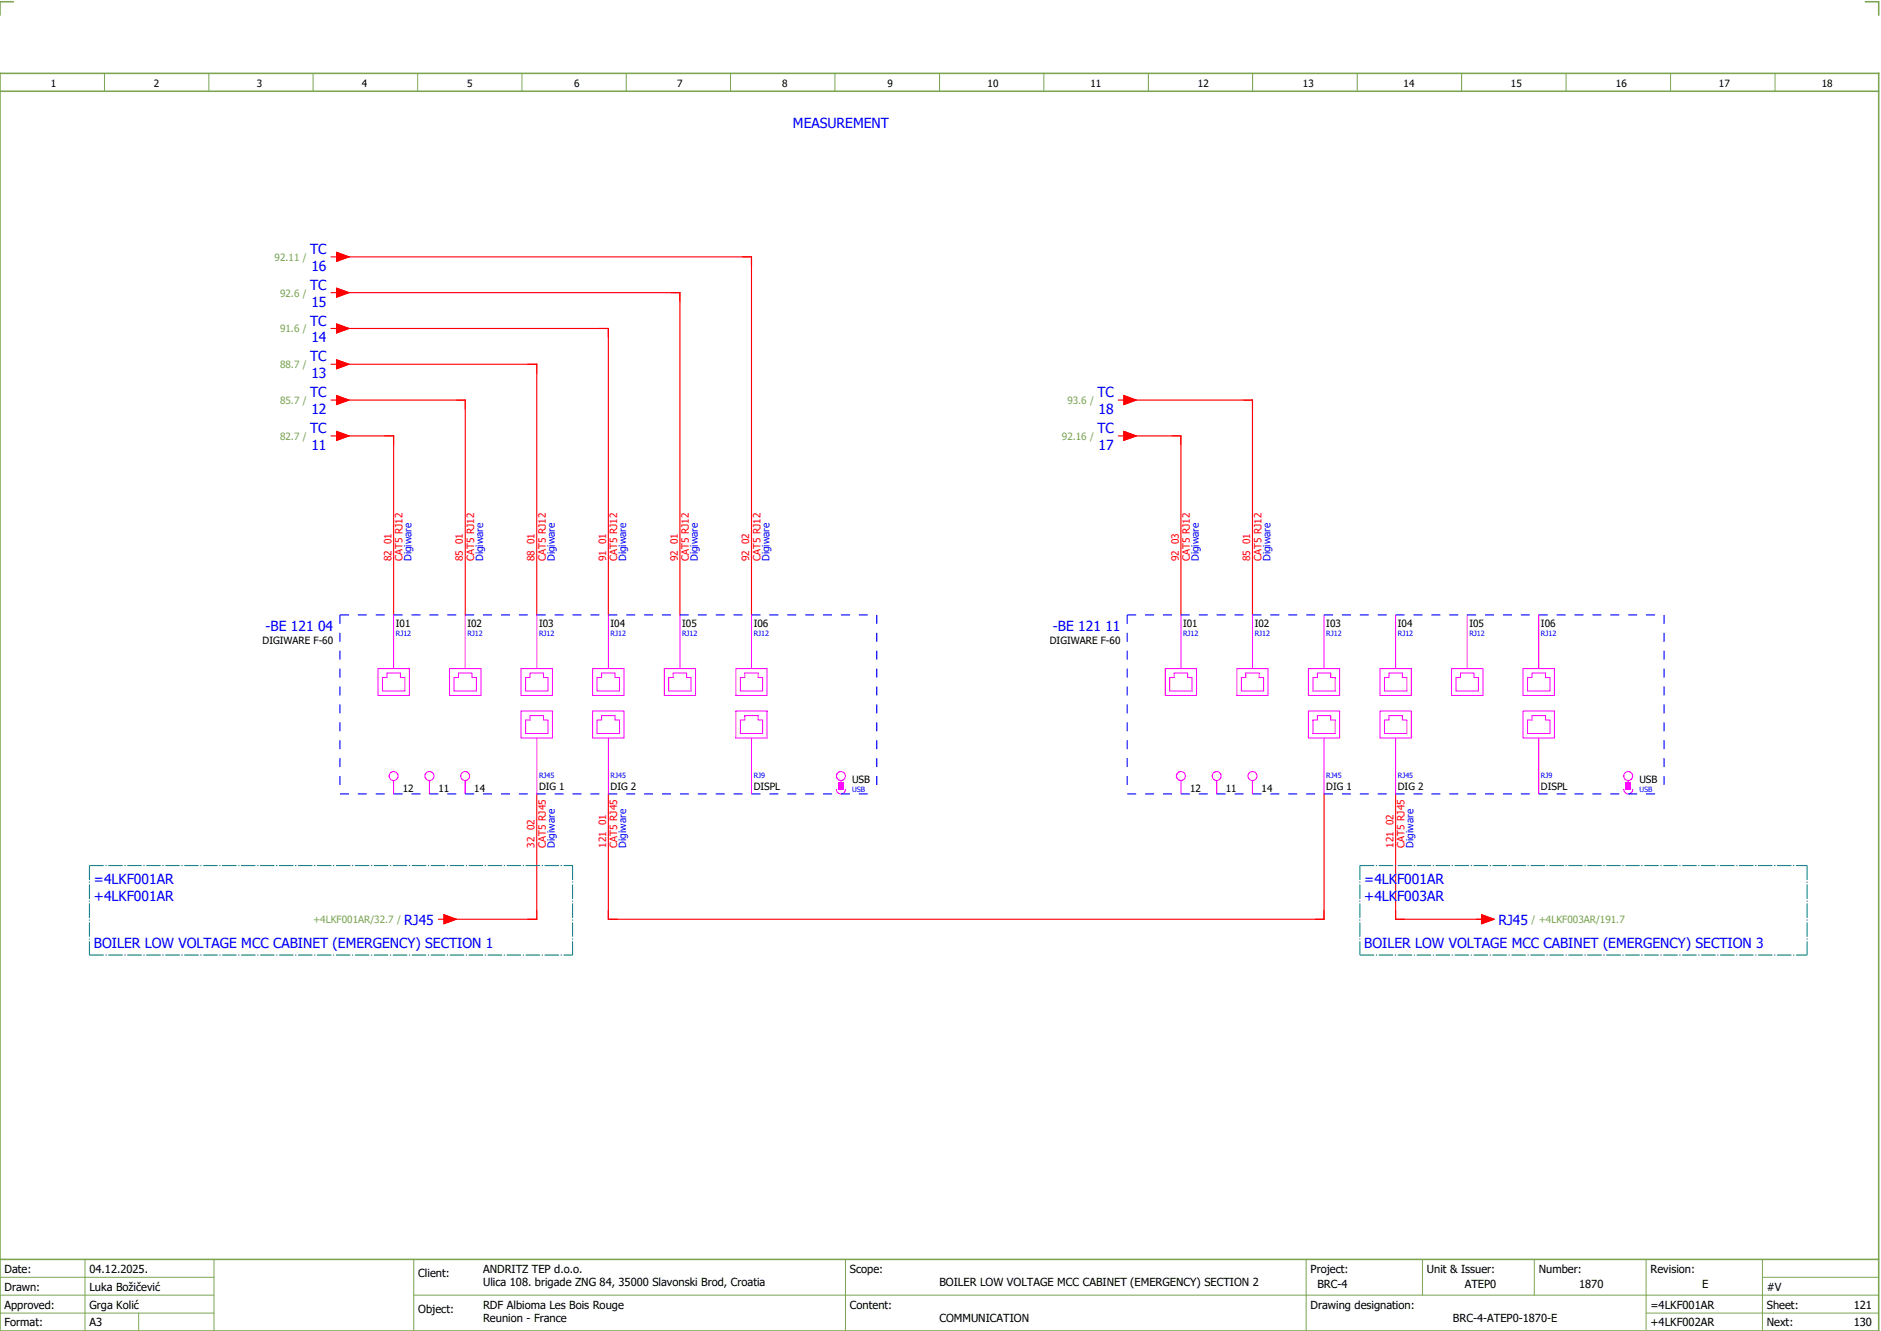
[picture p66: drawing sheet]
<svg xmlns="http://www.w3.org/2000/svg" width="421mm" height="297mm" viewBox="0 0 421 297" stroke-linecap="round" stroke-linejoin="round" font-family="sans-serif">
<defs><g id="words">
<g font-size="3.1" fill="#00f">
<text x="177.3" y="28.5">MEASUREMENT</text>
<text x="69.3" y="56.8">TC</text>
<text x="69.3" y="64.8">TC</text>
<text x="69.6" y="60.5">16</text>
<text x="69.6" y="68.5">15</text>
<text x="69.3" y="72.8">TC</text>
<text x="69.6" y="76.5">14</text>
<text x="69.3" y="80.8">TC</text>
<text x="69.3" y="88.8">TC</text>
<text x="69.6" y="84.5">13</text>
<text x="245.3" y="88.8">TC</text>
<text x="69.6" y="92.5">12</text>
<text x="245.6" y="92.5">18</text>
<text x="69.3" y="96.8">TC</text>
<text x="69.6" y="100.5">11</text>
<text x="245.3" y="96.8">TC</text>
<text x="245.6" y="100.5">17</text>
<text x="59.4" y="141">-BE 121 04</text>
<text x="235.4" y="141">-BE 121 11</text>
<text x="21" y="197.5">=4LKF001AR</text>
<text x="305" y="197.5">=4LKF001AR</text>
<text x="21" y="201.3">+4LKF001AR</text>
<text x="305" y="201.3">+4LKF003AR</text>
<text x="90.4" y="206.6">RJ45</text>
<text x="335" y="206.6">RJ45</text>
<text x="21" y="211.8">BOILER LOW VOLTAGE MCC CABINET (EMERGENCY) SECTION 1</text>
<text x="305" y="211.8">BOILER LOW VOLTAGE MCC CABINET (EMERGENCY) SECTION 3</text>
</g>
<g font-size="2.5">
<text x="1" y="284.4">Date:</text>
<text x="20" y="284.4">04.12.2025.</text>
<text x="93.5" y="285.4">Client:</text>
<text x="108" y="284.4">ANDRITZ TEP d.o.o.</text>
<text x="108" y="287.4">Ulica 108. brigade ZNG 84, 35000 Slavonski Brod, Croatia</text>
<text x="190" y="284.4">Scope:</text>
<text x="210" y="287.4">BOILER LOW VOLTAGE MCC CABINET (EMERGENCY) SECTION 2</text>
<text x="293" y="284.4">Project:</text>
<text x="294.5" y="287.9">BRC-4</text>
<text x="319" y="284.4">Unit &amp; Issuer:</text>
<text x="327.5" y="287.9">ATEP0</text>
<text x="344" y="284.4">Number:</text>
<text x="353" y="287.9">1870</text>
<text x="369" y="284.4">Revision:</text>
<text x="380.6" y="287.9">E</text>
<text x="1" y="288.4">Drawn:</text>
<text x="1" y="292.4">Approved:</text>
<text x="20" y="292.4">Grga Kolić</text>
<text x="20" y="288.4">Luka Božičević</text>
<text x="93.5" y="293.4">Object:</text>
<text x="108" y="292.4">RDF Albioma Les Bois Rouge</text>
<text x="190" y="292.4">Content:</text>
<text x="293" y="292.4">Drawing designation:</text>
<text x="369" y="292.4">=4LKF001AR</text>
<text x="395" y="292.4">Sheet:</text>
<text x="395" y="288.4">#V</text>
<text x="414.4" y="292.4">121</text>
<text x="1" y="296.4">Format:</text>
<text x="20" y="296.4">A3</text>
<text x="108" y="295.4">Reunion - France</text>
<text x="210" y="295.4">COMMUNICATION</text>
<text x="324.8" y="295.4">BRC-4-ATEP0-1870-E</text>
<text x="369" y="296.4">+4LKF002AR</text>
<text x="395" y="296.4">Next:</text>
<text x="414.4" y="296.4">130</text>
</g>
<g font-size="2.2">
<text x="11.4" y="19.4">1</text>
<text x="34.4" y="19.4">2</text>
<text x="57.4" y="19.4">3</text>
<text x="80.9" y="19.4">4</text>
<text x="104.4" y="19.4">5</text>
<text x="128.4" y="19.4">6</text>
<text x="151.4" y="19.4">7</text>
<text x="174.9" y="19.4">8</text>
<text x="198.4" y="19.4">9</text>
<text x="220.8" y="19.4">10</text>
<text x="243.8" y="19.4">11</text>
<text x="267.8" y="19.4">12</text>
<text x="291.3" y="19.4">13</text>
<text x="313.8" y="19.4">14</text>
<text x="337.8" y="19.4">15</text>
<text x="361.3" y="19.4">16</text>
<text x="384.3" y="19.4">17</text>
<text x="407.3" y="19.4">18</text>
<text x="58.7" y="143.9">DIGIWARE F-60</text>
<text x="88.5" y="140.1">I01</text>
<text x="104.5" y="140.1">I02</text>
<text x="120.5" y="140.1">I03</text>
<text x="136.5" y="140.1">I04</text>
<text x="152.5" y="140.1">I05</text>
<text x="168.5" y="140.1">I06</text>
<text x="234.7" y="143.9">DIGIWARE F-60</text>
<text x="264.5" y="140.1">I01</text>
<text x="280.5" y="140.1">I02</text>
<text x="296.5" y="140.1">I03</text>
<text x="312.5" y="140.1">I04</text>
<text x="328.5" y="140.1">I05</text>
<text x="344.5" y="140.1">I06</text>
<text x="90" y="177">12</text>
<text x="98" y="177">11</text>
<text x="106" y="177">14</text>
<text x="120.5" y="176.4">DIG 1</text>
<text x="136.5" y="176.4">DIG 2</text>
<text x="168.5" y="176.4">DISPL</text>
<text x="190.5" y="174.9">USB</text>
<text x="266" y="177">12</text>
<text x="274" y="177">11</text>
<text x="282" y="177">14</text>
<text x="296.5" y="176.4">DIG 1</text>
<text x="312.5" y="176.4">DIG 2</text>
<text x="344.5" y="176.4">DISPL</text>
<text x="366.5" y="174.9">USB</text>
</g>
<g font-size="2.2" fill="#7ca552">
<text x="61.4" y="58.3">92.11 /</text>
<text x="62.6" y="66.3">92.6 /</text>
<text x="62.6" y="74.3">91.6 /</text>
<text x="62.6" y="82.3">88.7 /</text>
<text x="62.6" y="90.3">85.7 /</text>
<text x="238.6" y="90.3">93.6 /</text>
<text x="62.6" y="98.3">82.7 /</text>
<text x="237.4" y="98.3">92.16 /</text>
<text x="70" y="206.3">+4LKF001AR/32.7 /</text>
<text x="342.4" y="206.3">/ +4LKF003AR/191.7</text>
</g>
<g font-size="2.2" fill="#f00">
<text x="87.5" y="125.4" transform="rotate(-90 87.5 125.4)">82 01</text>
<text x="90" y="125.4" transform="rotate(-90 90 125.4)">CAT5 RJ12</text>
<text x="103.5" y="125.4" transform="rotate(-90 103.5 125.4)">85 01</text>
<text x="106" y="125.4" transform="rotate(-90 106 125.4)">CAT5 RJ12</text>
<text x="119.5" y="125.4" transform="rotate(-90 119.5 125.4)">88 01</text>
<text x="122" y="125.4" transform="rotate(-90 122 125.4)">CAT5 RJ12</text>
<text x="135.5" y="125.4" transform="rotate(-90 135.5 125.4)">91 01</text>
<text x="138" y="125.4" transform="rotate(-90 138 125.4)">CAT5 RJ12</text>
<text x="151.5" y="125.4" transform="rotate(-90 151.5 125.4)">92 01</text>
<text x="154" y="125.4" transform="rotate(-90 154 125.4)">CAT5 RJ12</text>
<text x="167.5" y="125.4" transform="rotate(-90 167.5 125.4)">92 02</text>
<text x="170" y="125.4" transform="rotate(-90 170 125.4)">CAT5 RJ12</text>
<text x="263.5" y="125.4" transform="rotate(-90 263.5 125.4)">92 03</text>
<text x="266" y="125.4" transform="rotate(-90 266 125.4)">CAT5 RJ12</text>
<text x="279.5" y="125.4" transform="rotate(-90 279.5 125.4)">85 01</text>
<text x="282" y="125.4" transform="rotate(-90 282 125.4)">CAT5 RJ12</text>
<text x="119.5" y="189.4" transform="rotate(-90 119.5 189.4)">32 02</text>
<text x="122" y="189.4" transform="rotate(-90 122 189.4)">CAT5 RJ45</text>
<text x="135.5" y="189.4" transform="rotate(-90 135.5 189.4)">121 01</text>
<text x="138" y="189.4" transform="rotate(-90 138 189.4)">CAT5 RJ45</text>
<text x="311.5" y="189.4" transform="rotate(-90 311.5 189.4)">121 02</text>
<text x="314" y="189.4" transform="rotate(-90 314 189.4)">CAT5 RJ45</text>
</g>
<g font-size="2.2" fill="#00f">
<text x="92" y="125.4" transform="rotate(-90 92 125.4)">Digiware</text>
<text x="108" y="125.4" transform="rotate(-90 108 125.4)">Digiware</text>
<text x="124" y="125.4" transform="rotate(-90 124 125.4)">Digiware</text>
<text x="140" y="125.4" transform="rotate(-90 140 125.4)">Digiware</text>
<text x="156" y="125.4" transform="rotate(-90 156 125.4)">Digiware</text>
<text x="172" y="125.4" transform="rotate(-90 172 125.4)">Digiware</text>
<text x="268" y="125.4" transform="rotate(-90 268 125.4)">Digiware</text>
<text x="284" y="125.4" transform="rotate(-90 284 125.4)">Digiware</text>
<text x="124" y="189.4" transform="rotate(-90 124 189.4)">Digiware</text>
<text x="140" y="189.4" transform="rotate(-90 140 189.4)">Digiware</text>
<text x="316" y="189.4" transform="rotate(-90 316 189.4)">Digiware</text>
</g>
<g font-size="1.6" fill="#00f">
<text x="88.5" y="142.2">RJ12</text>
<text x="104.5" y="142.2">RJ12</text>
<text x="120.5" y="142.2">RJ12</text>
<text x="136.5" y="142.2">RJ12</text>
<text x="152.5" y="142.2">RJ12</text>
<text x="168.5" y="142.2">RJ12</text>
<text x="264.5" y="142.2">RJ12</text>
<text x="280.5" y="142.2">RJ12</text>
<text x="296.5" y="142.2">RJ12</text>
<text x="312.5" y="142.2">RJ12</text>
<text x="328.5" y="142.2">RJ12</text>
<text x="344.5" y="142.2">RJ12</text>
<text x="120.5" y="173.9">RJ45</text>
<text x="136.5" y="173.9">RJ45</text>
<text x="168.5" y="173.9">RJ9</text>
<text x="296.5" y="173.9">RJ45</text>
<text x="312.5" y="173.9">RJ45</text>
<text x="344.5" y="173.9">RJ9</text>
<text x="190.5" y="176.9">USB</text>
<text x="366.5" y="176.9">USB</text>
</g>
</g></defs>
<path d="M0 16.4h420v281h-420zM3 .4h-3v3M417 .4h3v3M0 20.4h420M0 281.4h420" fill="none" stroke="#7ca552" stroke-width=".35"/>
<g fill="none" stroke="#7ca552" stroke-width=".22">
<path d="M23.4 16.5v4M46.7 16.4v4M70 16.4v4M93.4 16.4v4M116.7 16.5v4M140 16.4v4M163.3 16.4v4M186.7 16.4v4M210 16.4v4M233.4 16.4v4M256.7 16.4v4M280 16.5v4"/>
<path d="M303.4 16.4v4M326.8 16.4v4M350.1 16.4v4M373.5 16.4v4M396.8 16.4v4M0 285.4h47.8M0 293.4h47.8M19 281.4v16M31 293.4v4M47.8 281.4v16M47.8 289.4h-47.8M92.5 281.4v16"/>
<path d="M92.5 289.4h327.5M189 281.4v16M292 281.4v15.8M318 281.4v8M343 281.4v8M368 281.4v15.8M368 293.4h52M394 285.4h26M394 281.4v15.8"/>
</g>
<g fill="none" stroke="#f00" stroke-width=".25">
<path d="M74 57.4h1.2M75.2 56.4l2.8 1-2.8 1zM76 57.4h92v80M74 73.4h1.2M74 65.4h1.2M75.2 64.4l2.8 1-2.8 1zM75.2 72.4l2.8 1-2.8 1zM76 73.4h60v64M76 65.4h76v72M74 97.4h1.2M74 89.4h1.2M74 81.4h1.2"/>
<path d="M75.2 96.4l2.8 1-2.8 1zM75.2 80.4l2.8 1-2.8 1zM75.2 88.4l2.8 1-2.8 1zM76 81.4h44v56M76 97.4h12v40M76 89.4h28v48M250 97.4h1.3M250 89.4h1.3M251.3 96.4l2.7 1-2.7 1zM251.3 88.4l2.7 1-2.7 1zM252 97.4h12v40M252 89.4h28v48"/>
<path d="M120 177.4v28h-20M136 177.4v28h160v-28M312 177.4v28h20M98 205.4h1.3M99.3 204.4l2.7 1-2.7 1zM331.2 204.4l2.8 1-2.8 1z"/>
</g>
<path d="M20 193.4h108M20 193.4v20M128 193.4v20M304 193.4h100M304 193.4v20M404 193.4v20M20 213.4h108M304 213.4h100" fill="none" stroke="#007f7f" stroke-width=".25" stroke-dasharray="3.2 .4 .3 .4" stroke-linecap="butt"/>
<g fill="none" stroke="#f0f" stroke-width=".25">
<path d="M88 174.4v3M96 174.4v3M104 174.4v3M187 176.4a1 1 0 0 0 1 1 1 1 0 0 0 1-1M187.5 174.9h1v1.5h-1zM188 174.4v.5M264 174.4v3M272 174.4v3M280 174.4v3M363 176.4a1 1 0 0 0 1 1 1 1 0 0 0 1-1M363.5 174.9h1v1.5h-1zM364 174.4v.5"/>
<circle cx="88" cy="173.4" r="1"/>
<circle cx="96" cy="173.4" r="1"/>
<circle cx="104" cy="173.4" r="1"/>
<circle cx="188" cy="173.4" r="1"/>
<circle cx="264" cy="173.4" r="1"/>
<circle cx="272" cy="173.4" r="1"/>
<circle cx="280" cy="173.4" r="1"/>
<circle cx="364" cy="173.4" r="1"/>
</g>
<g fill="none" stroke="#f0f" stroke-width=".22">
<path d="M88 137.4v12M104 137.4v12M120 137.4v12M136 137.4v12M152 137.4v12M168 137.4v12M264 137.4v12M280 137.4v12M296 137.4v12M312 137.4v12M328 137.4v12M344 137.4v12"/>
<path d="M84.5 149.4h7v6h-7zM85.5 151.4h1v-1h3v1h1v3h-5zM100.5 149.4h7v6h-7zM102.5 150.4h3v1h1v3h-5v-3h1zM116.5 158.9h7v6h-7zM116.5 149.4h7v6h-7zM118.5 150.4h3v1h1v3h-5v-3h1zM118.5 159.9h3v1h1v3h-5v-3h1zM132.5 158.9h7v6h-7zM132.5 149.4h7v6h-7zM133.5 151.4h1v-1h3v1h1v3h-5zM148.5 149.4h7v6h-7z"/>
<path d="M150.5 150.4h3v1h1v3h-5v-3h1zM164.5 158.9h7v6h-7zM164.5 149.4h7v6h-7zM166.5 159.9h3v1h1v3h-5v-3h1zM166.5 150.4h3v1h1v3h-5v-3h1zM260.5 149.4h7v6h-7zM262.5 150.4h3v1h1v3h-5v-3h1zM276.5 149.4h7v6h-7zM278.5 150.4h3v1h1v3h-5v-3h1zM292.5 158.9h7v6h-7zM292.5 149.4h7v6h-7zM294.5 159.9h3v1h1v3h-5v-3h1z"/>
<path d="M294.5 150.4h3v1h1v3h-5v-3h1zM308.5 158.9h7v6h-7zM308.5 149.4h7v6h-7zM309.5 151.4h1v-1h3v1h1v3h-5zM324.5 149.4h7v6h-7zM325.5 151.4h1v-1h3v1h1v3h-5zM340.5 158.9h7v6h-7zM340.5 149.4h7v6h-7zM341.5 151.4h1v-1h3v1h1v3h-5zM120 164.9v12.5M133.5 160.9h1v-1h3v1h1v3h-5zM136 164.9v12.5"/>
<path d="M168 164.9v12.5M296 164.9v12.5M309.5 160.9h1v-1h3v1h1v3h-5zM312 164.9v12.5M341.5 160.9h1v-1h3v1h1v3h-5zM344 164.9v12.5"/>
</g>
<g fill="#f0f" stroke="#f0f" stroke-width=".22">
<path d="M187.5 174.9h1v1.5h-1z"/>
<path d="M363.5 174.9h1v1.5h-1z"/>
</g>
<path d="M76 137.4h120M76 137.4v40M196 137.4v40M252 137.4h120M252 137.4v40M372 137.4v40M76 177.4h120M252 177.4h120" fill="none" stroke="#00f" stroke-width=".25" stroke-dasharray="2 2" stroke-linecap="butt"/>
<g fill="#f00" stroke="#f00" stroke-width=".22">
<path d="M331.2 204.4l2.8 1-2.8 1z"/>
<path d="M99.3 204.4l2.7 1-2.7 1z"/>
<path d="M75.2 96.4l2.8 1-2.8 1z"/>
<path d="M75.2 88.4l2.8 1-2.8 1z"/>
<path d="M75.2 80.4l2.8 1-2.8 1z"/>
<path d="M75.2 72.4l2.8 1-2.8 1z"/>
<path d="M251.3 96.4l2.7 1-2.7 1z"/>
<path d="M75.2 64.4l2.8 1-2.8 1z"/>
<path d="M75.2 56.4l2.8 1-2.8 1z"/>
<path d="M251.3 88.4l2.7 1-2.7 1z"/>
</g>
<use href="#words"/>
</svg>
